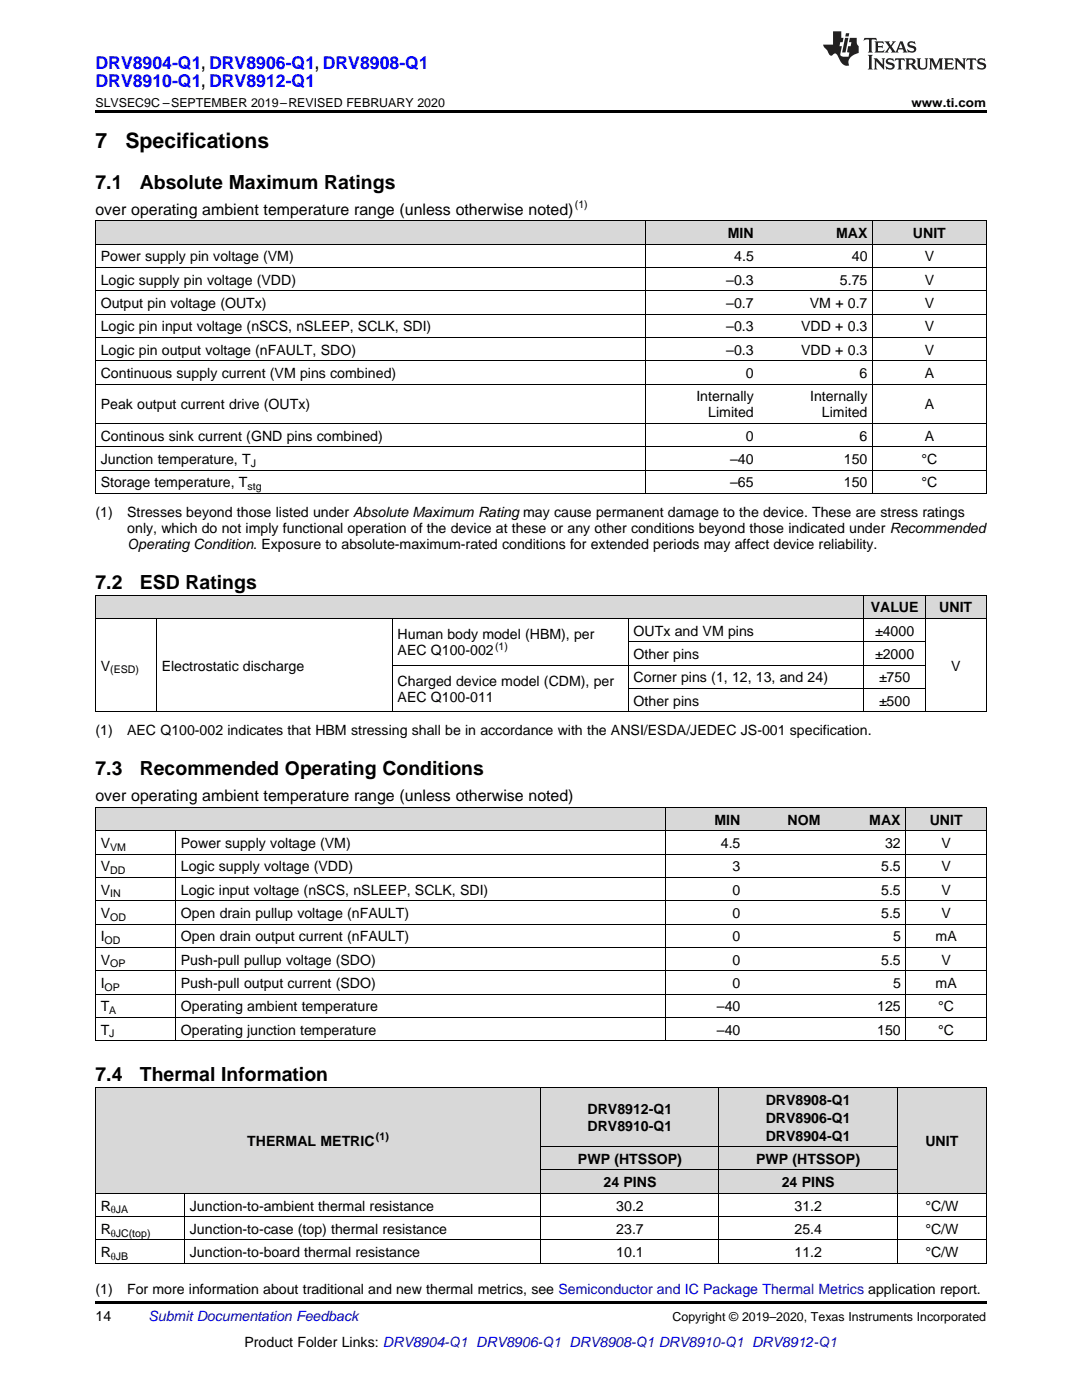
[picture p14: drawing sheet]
<svg xmlns="http://www.w3.org/2000/svg" width="216mm" height="279mm" viewBox="0 0 216 279" stroke-linecap="round" stroke-linejoin="round" font-family="sans-serif">
<defs><g id="words">
<g font-size="4.2">
<text x="19" y="29.6">7</text>
<text x="25" y="29.6">Specifications</text>
</g>
<g font-size="3.9">
<text x="19" y="37.7">7.1</text>
<text x="27.9" y="37.7">Absolute Maximum Ratings</text>
<text x="19" y="117.5">7.2</text>
<text x="27.9" y="117.5">ESD Ratings</text>
<text x="19" y="154.8">7.3</text>
<text x="27.9" y="154.8">Recommended Operating Conditions</text>
<text x="19" y="215.8">7.4</text>
<text x="27.9" y="215.8">Thermal Information</text>
</g>
<g font-size="3.5" fill="#00f">
<text x="19" y="13.8">DRV8904-Q1, DRV8906-Q1, DRV8908-Q1</text>
<text x="19" y="17.3">DRV8910-Q1, DRV8912-Q1</text>
</g>
<g font-size="3.2">
<text x="19" y="42.9">over operating ambient temperature range (unless otherwise noted)</text>
<text x="19" y="159.9">over operating ambient temperature range (unless otherwise noted)</text>
</g>
<g font-size="2.8">
<text x="145.2" y="47.5">MIN</text>
<text x="166.8" y="47.5">MAX</text>
<text x="182.2" y="47.5">UNIT</text>
<text x="20.1" y="52.2">Power supply pin voltage (VM)</text>
<text x="146.5" y="52.2">4.5</text>
<text x="170" y="52.2">40</text>
<text x="184.5" y="52.2">V</text>
<text x="20.1" y="56.8">Logic supply pin voltage (VDD)</text>
<text x="144.9" y="56.8">–0.3</text>
<text x="167.6" y="56.8">5.75</text>
<text x="184.5" y="56.8">V</text>
<text x="20.1" y="61.5">Output pin voltage (OUTx)</text>
<text x="144.9" y="61.5">–0.7</text>
<text x="161.6" y="61.5">VM + 0.7</text>
<text x="184.5" y="61.5">V</text>
<text x="20.1" y="66.1">Logic pin input voltage (nSCS, nSLEEP, SCLK, SDI)</text>
<text x="20.1" y="70.8">Logic pin output voltage (nFAULT, SDO)</text>
<text x="144.9" y="66.1">–0.3</text>
<text x="144.9" y="70.8">–0.3</text>
<text x="159.9" y="66.1">VDD + 0.3</text>
<text x="159.9" y="70.8">VDD + 0.3</text>
<text x="184.5" y="66.1">V</text>
<text x="184.5" y="70.8">V</text>
<text x="20.1" y="75.5">Continuous supply current (VM pins combined)</text>
<text x="148.8" y="75.5">0</text>
<text x="171.5" y="75.5">6</text>
<text x="184.5" y="75.5">A</text>
<text x="20.1" y="81.7">Peak output current drive (OUTx)</text>
<text x="139" y="80.1">Internally</text>
<text x="141.3" y="83.3">Limited</text>
<text x="161.6" y="80.1">Internally</text>
<text x="164" y="83.3">Limited</text>
<text x="184.5" y="81.7">A</text>
<text x="20.1" y="87.9">Continous sink current (GND pins combined)</text>
<text x="148.8" y="87.9">0</text>
<text x="171.5" y="87.9">6</text>
<text x="184.5" y="87.9">A</text>
<text x="20.1" y="92.6">Junction temperature, T</text>
<text x="145.7" y="92.6">–40</text>
<text x="168.4" y="92.6">150</text>
<text x="183.9" y="92.6">°C</text>
<text x="20.1" y="97.3">Storage temperature, T</text>
<text x="145.7" y="97.3">–65</text>
<text x="168.4" y="97.3">150</text>
<text x="183.9" y="97.3">°C</text>
<text x="19" y="103.1">(1)</text>
<text x="25.4" y="103.1">Stresses beyond those listed under Absolute Maximum Rating may cause permanent damage to the device. These are stress ratings</text>
<text x="25.4" y="106.3">only, which do not imply functional operation of the device at these or any other conditions beyond those indicated under Recommended</text>
<text x="25.4" y="109.5">Operating Condition. Exposure to absolute-maximum-rated conditions for extended periods may affect device reliability.</text>
<text x="173.7" y="122.2">VALUE</text>
<text x="187.4" y="122.2">UNIT</text>
<text x="79.3" y="127.6">Human body model (HBM), per</text>
<text x="79.3" y="130.8">AEC Q100-002</text>
<text x="126.4" y="126.9">OUTx and VM pins</text>
<text x="126.4" y="131.5">Other pins</text>
<text x="174.6" y="126.9">±4000</text>
<text x="174.6" y="131.5">±2000</text>
<text x="20.1" y="133.8">V</text>
<text x="32.3" y="133.8">Electrostatic discharge</text>
<text x="79.3" y="136.9">Charged device model (CDM), per</text>
<text x="126.4" y="136.2">Corner pins (1, 12, 13, and 24)</text>
<text x="175.4" y="136.2">±750</text>
<text x="189.8" y="133.8">V</text>
<text x="79.3" y="140.1">AEC Q100-011</text>
<text x="126.4" y="140.8">Other pins</text>
<text x="175.4" y="140.8">±500</text>
<text x="19" y="146.7">(1)</text>
<text x="25.4" y="146.7">AEC Q100-002 indicates that HBM stressing shall be in accordance with the ANSI/ESDA/JEDEC JS-001 specification.</text>
<text x="142.6" y="164.6">MIN</text>
<text x="157.2" y="164.6">NOM</text>
<text x="173.5" y="164.6">MAX</text>
<text x="185.5" y="164.6">UNIT</text>
<text x="20.1" y="169.2">V</text>
<text x="20.1" y="173.9">V</text>
<text x="36.1" y="169.2">Power supply voltage (VM)</text>
<text x="36.1" y="173.9">Logic supply voltage (VDD)</text>
<text x="143.8" y="169.2">4.5</text>
<text x="146.2" y="173.9">3</text>
<text x="175.8" y="173.9">5.5</text>
<text x="176.6" y="169.2">32</text>
<text x="187.9" y="169.2">V</text>
<text x="187.9" y="173.9">V</text>
<text x="20.1" y="178.5">V</text>
<text x="36.1" y="178.5">Logic input voltage (nSCS, nSLEEP, SCLK, SDI)</text>
<text x="146.2" y="178.5">0</text>
<text x="175.8" y="178.5">5.5</text>
<text x="187.9" y="178.5">V</text>
<text x="20.1" y="183.2">V</text>
<text x="36.1" y="183.2">Open drain pullup voltage (nFAULT)</text>
<text x="146.2" y="183.2">0</text>
<text x="175.8" y="183.2">5.5</text>
<text x="187.9" y="183.2">V</text>
<text x="20.1" y="187.9">I</text>
<text x="36.1" y="187.9">Open drain output current (nFAULT)</text>
<text x="146.2" y="187.9">0</text>
<text x="178.2" y="187.9">5</text>
<text x="186.7" y="187.9">mA</text>
<text x="20.1" y="192.5">V</text>
<text x="20.1" y="197.2">I</text>
<text x="36.1" y="192.5">Push-pull pullup voltage (SDO)</text>
<text x="36.1" y="197.2">Push-pull output current (SDO)</text>
<text x="146.2" y="192.5">0</text>
<text x="146.2" y="197.2">0</text>
<text x="175.8" y="192.5">5.5</text>
<text x="178.2" y="197.2">5</text>
<text x="186.7" y="197.2">mA</text>
<text x="187.9" y="192.5">V</text>
<text x="20.1" y="201.8">T</text>
<text x="36.1" y="201.8">Operating ambient temperature</text>
<text x="143.1" y="201.8">–40</text>
<text x="175" y="201.8">125</text>
<text x="187.2" y="201.8">°C</text>
<text x="20.1" y="206.5">T</text>
<text x="36.1" y="206.5">Operating junction temperature</text>
<text x="143.1" y="206.5">–40</text>
<text x="175" y="206.5">150</text>
<text x="187.2" y="206.5">°C</text>
<text x="152.8" y="220.5">DRV8908-Q1</text>
<text x="117.2" y="222.2">DRV8912-Q1</text>
<text x="117.2" y="225.8">DRV8910-Q1</text>
<text x="152.8" y="224">DRV8906-Q1</text>
<text x="152.8" y="227.6">DRV8904-Q1</text>
<text x="49.3" y="228.7">THERMAL METRIC</text>
<text x="115.3" y="232.3">PWP (HTSSOP)</text>
<text x="150.9" y="232.3">PWP (HTSSOP)</text>
<text x="184.6" y="228.7">UNIT</text>
<text x="120.4" y="236.9">24 PINS</text>
<text x="156" y="236.9">24 PINS</text>
<text x="20.1" y="241.6">R</text>
<text x="37.9" y="241.6">Junction-to-ambient thermal resistance</text>
<text x="123" y="241.6">30.2</text>
<text x="158.5" y="241.6">31.2</text>
<text x="184.6" y="241.6">°C/W</text>
<text x="20.1" y="246.2">R</text>
<text x="20.1" y="250.9">R</text>
<text x="37.9" y="246.2">Junction-to-case (top) thermal resistance</text>
<text x="37.9" y="250.9">Junction-to-board thermal resistance</text>
<text x="123" y="246.2">23.7</text>
<text x="123" y="250.9">10.1</text>
<text x="158.5" y="246.2">25.4</text>
<text x="158.5" y="250.9">11.2</text>
<text x="184.6" y="246.2">°C/W</text>
<text x="184.6" y="250.9">°C/W</text>
<text x="19" y="263.6">14</text>
<text x="19" y="258.2">(1)</text>
<text x="25.4" y="258.2">For more information about traditional and new thermal metrics, see Semiconductor and IC Package Thermal Metrics application report.</text>
<text x="48.8" y="268.9">Product Folder Links: DRV8904-Q1 DRV8906-Q1 DRV8908-Q1 DRV8910-Q1 DRV8912-Q1</text>
</g>
<text font-size="2.8" fill="#0000c8" x="29.6" y="263.6">Submit Documentation Feedback</text>
<g font-size="2.5">
<text x="19" y="21.4">SLVSEC9C –SEPTEMBER 2019–REVISED FEBRUARY 2020</text>
<text x="181.9" y="21.4">www.ti.com</text>
<text x="134.2" y="263.6">Copyright © 2019–2020, Texas Instruments Incorporated</text>
</g>
<g font-size="2.1">
<text x="114.7" y="41.6">(1)</text>
<text x="50" y="93.2">J</text>
<text x="49.4" y="97.8">stg</text>
<text x="98.8" y="129.6">(1)</text>
<text x="22" y="134.4">(ESD)</text>
<text x="22" y="169.8">VM</text>
<text x="22" y="174.4">DD</text>
<text x="22" y="179.1">IN</text>
<text x="22" y="183.8">OD</text>
<text x="20.9" y="188.4">OD</text>
<text x="20.9" y="197.7">OP</text>
<text x="22" y="193.1">OP</text>
<text x="21.8" y="202.4">A</text>
<text x="21.8" y="207">J</text>
<text x="75" y="227.6">(1)</text>
<text x="22.1" y="242.1">θJA</text>
<text x="22.1" y="246.8">θJC(top)</text>
<text x="22.1" y="251.5">θJB</text>
</g>
</g></defs>
<g fill="#d8d8d8">
<path d="M19 217.1h17.8v21.1h-17.8z"/>
<path d="M36.8 217.1h71.1v21.1h-71.1z"/>
<path d="M179.1 217.1h17.7v21.1h-17.7z"/>
<path d="M107.9 233.5h35.6v4.7h-35.6z"/>
<path d="M143.5 233.5h35.6v4.7h-35.6z"/>
<path d="M107.9 228.9h35.6v4.6h-35.6z"/>
<path d="M143.5 228.9h35.6v4.6h-35.6z"/>
<path d="M107.9 217.1h35.6v11.8h-35.6z"/>
<path d="M143.5 217.1h35.6v11.8h-35.6z"/>
<path d="M19 161.2h16v4.6h-16z"/>
<path d="M35 161.2h97.8v4.6h-97.8z"/>
<path d="M132.8 161.2h16v4.6h-16z"/>
<path d="M148.8 161.2h16v4.6h-16z"/>
<path d="M164.8 161.2h16v4.6h-16z"/>
<path d="M180.8 161.2h16v4.6h-16z"/>
<path d="M19 118.8h12.2v4.7h-12.2z"/>
<path d="M31.2 118.8h47.1v4.7h-47.1z"/>
<path d="M78.3 118.8h47.1v4.7h-47.1z"/>
<path d="M125.4 118.8h47v4.7h-47z"/>
<path d="M172.4 118.8h12.2v4.7h-12.2z"/>
<path d="M184.6 118.8h12.2v4.7h-12.2z"/>
<path d="M19 44.1h109.8v4.7h-109.8z"/>
<path d="M128.8 44.1h22.7v4.7h-22.7z"/>
<path d="M151.5 44.1h22.7v4.7h-22.7z"/>
<path d="M174.2 44.1h22.6v4.7h-22.6z"/>
</g>
<g fill="#000">
<path d="M19 22h177.8v.5h-177.8zM19 142.1h.2zM78.2 142.1h.1zM125.3 142.1h.1zM172.3 142.1h.1zM184.5 142.1h.1zM196.7 142.1h.1zM19 207.7l.2 .1zM132.7 207.7l.1 .1zM148.7 207.7l.1 .1zM164.7 207.7l.1 .1zM180.7 207.7l.1 .1z"/>
<path d="M196.7 207.7l.1 .1zM19 259.7h177.8v.5h-177.8z"/>
</g>
<g fill="none" stroke="#000" stroke-width=".2">
<path d="M19 58h177.8M19 53.4h177.8M19 48.7h177.8M19 44.1h177.8M19.1 44.1v54.4M128.8 44.1v54.4M174.1 44.1v54.4M196.8 44.1v54.4M19 76.7h177.8M19 72h177.8M19 67.4h177.8M19 62.7h177.8"/>
<path d="M19 98.5h177.8M19 93.8h177.8M19 89.2h177.8M19 84.5h177.8M19 118.8h177.8M19.1 118.8v23.3M172.4 118.8v23.3M184.6 118.8v23.3M196.8 118.8v23.3M19 123.4h177.8M31.2 123.4v18.7M78.2 123.4v18.7"/>
<path d="M78.3 132.7h106.3M125.3 123.4v18.7M125.4 137.4h59.2M125.4 128.1h59.2M19 142h177.8M19 161.1h177.8v46.7M19 179.8h177.8M19 175.1h177.8M19 170.4h177.8M19 165.8h177.8M19.1 161.1v46.7M35 165.8v42"/>
<path d="M132.8 161.1v46.7M180.8 161.1v46.7M19 198.4h177.8M19 193.7h177.8M19 189.1h177.8M19 184.4h177.8M19 217h177.8M19 207.7h177.8M19 203h177.8M19.1 217.1v35.1M107.9 217.1v35.1M143.5 217.1v35.1"/>
<path d="M179 217.1v35.1M196.8 217.1v35.1M19 238.1h177.8M36.8 238.2v14M107.9 233.5h71.2M107.9 228.8h71.2M19 252.1h177.8M19 247.5h177.8M19 242.8h177.8"/>
</g>
<g fill="#231f20">
<path d="M172.5 7.6l-.1 .5 .4-.2h.6v.1v2.1l-.2 .4h.9l-.2-.4v-2.1l.1-.1h.5l.5 .2-.2-.5zM174.5 8.3l.2 .3v1.5l-.2 .4h1.8l.2-.6a1.04 1.04 0 0 1-1.3 .2v-.7h.6l.3 .2v-.6l-.3 .2h-.6v-.6l.8-.1 .4 .3-.2-.5zM176.5 8.3l.9 1.1-.9 1.1h.8l-.2-.2 .4-.7 .5 .7-.2 .2h1.5l-.2-.2 .2-.4h.9l.1 .4-.2 .2h1l-.3-.3-.7-1.9h-.5l-.9 2-.8-1 .9-1h-.8l.1 .3-.4 .5-.3-.6 .1-.2zM179.7 8.6l.4 1h-.7zM181.3 8.4a.63 .63 0 0 0-.2 .7 .63 .63 0 0 0 .6 .4l.6 .2 .1 .2a.75 .75 0 0 1-.7 .4 .75 .75 0 0 1-.6-.5l.1 .7 .1-.1a1.11 1.11 0 0 0 1.5-.6 1.13 1.13 0 0 0-1.2-.8l-.1-.4a1.04 1.04 0 0 1 1.2 .2l-.2-.5-.2 .1-.4-.2zM173.2 10.9l.2 .4v2.2l-.2 .4h1l-.3-.4v-2.2l.3-.4zM174.3 11.6l.3 .4v1.5l-.3 .4h.8l-.2-.4v-1.3l1.5 1.7v-1.9l.2-.4h-.7l.2 .4v.9l-1.1-1.3zM177 11.8a.62 .62 0 0 0-.2 .7 .62 .62 0 0 0 .6 .4l.6 .1 .1 .3a.76 .76 0 0 1-.7 .3 .76 .76 0 0 1-.7-.4l.2 .7 .1-.1a1.11 1.11 0 0 0 1.5-.6 1.13 1.13 0 0 0-1.2-.8l-.1-.4a1.04 1.04 0 0 1 1.2 .2l-.2-.6-.2 .1-.5-.1zM178.7 11.6l-.2 .6a.61 .61 0 0 1 .8-.3v1.6l-.2 .4h.9l-.2-.4v-1.6a.63 .63 0 0 1 .7 .3l-.1-.6zM180.6 11.6l.3 .4v1.5l-.3 .4h1l-.2-.2-.1-.8 .6 .2a.76 .76 0 0 0 1.2 .7l-1-1a.58 .58 0 0 0 .6-.5 .58 .58 0 0 0-.5-.6zM181.4 11.9h.1a.45 .45 0 0 1 .5 .1 .45 .45 0 0 1 .1 .5l-.8 .2zM182.9 11.6l.2 .2a2.17 2.17 0 0 0 .3 1.9 .99 .99 0 0 0 1.6-.6v-1.1l.2-.4h-.7l.2 .2a1.92 1.92 0 0 1-.2 1.8 .6 .6 0 0 1-.9-.5v-1.1l.2-.4zM185.4 11.6l.2 .4v1.5l-.2 .4h.7l-.2-.4v-1.4l.8 1.8 .8-1.8v1.4l-.2 .4h.9l-.2-.4v-1.5l.2-.4h-.8l-.6 1.5-.6-1.5zM188.4 11.6l.2 .4v1.5l-.2 .4h1.8l.1-.6a1.04 1.04 0 0 1-1.2 .1v-.6h.5l.4 .2v-.6l-.4 .2h-.5v-.7h.8l.3 .3-.1-.6zM190.5 11.6l.2 .4v1.5l-.2 .4h.7l-.2-.4v-1.3l1.5 1.7v-1.9l.2-.4h-.7l.2 .4v.9l-1.1-1.3zM192.9 11.6l-.1 .6a.61 .61 0 0 1 .7-.3l.1 1.6-.3 .4h1l-.3-.4 .1-1.6a.63 .63 0 0 1 .7 .3l-.1-.6zM195.2 11.8a.62 .62 0 0 0-.2 .7 .62 .62 0 0 0 .6 .4l.6 .1 .1 .3a.76 .76 0 0 1-.7 .3 .76 .76 0 0 1-.6-.4l.1 .7 .1-.1a1.11 1.11 0 0 0 1.6-.6 1.13 1.13 0 0 0-1.3-.8l-.1-.4a1.04 1.04 0 0 1 1.2 .2l-.1-.6-.2 .1-.5-.1z"/>
<path d="M166.2 6.3v2.6h-1.9v.4l.8 .9a.91 .91 0 0 0 1 .8 .56 .56 0 0 1 .5-.3 .56 .56 0 0 1 .5 .3l.4 .8a1.53 1.53 0 0 0 1.9 1.2 1.54 1.54 0 0 1 1-2.1l.9-.3v-1.4a1.52 1.52 0 0 1-.4-1.6h-1.3l-.2 .8h.5l-.2 .8h-.5l-.1 1v.2l.4 .1-.2 .8a1.93 1.93 0 0 1-1.6-.3l.3-1.8h-.5l.2-.8h.4l.2-.8h-.4v-1.3zM168.6 7.6l-.6 2.9h.7l.6-2.9zM168.8 6.6l-.1 .7h.6l.2-.7z"/>
</g>
<use href="#words"/>
</svg>
